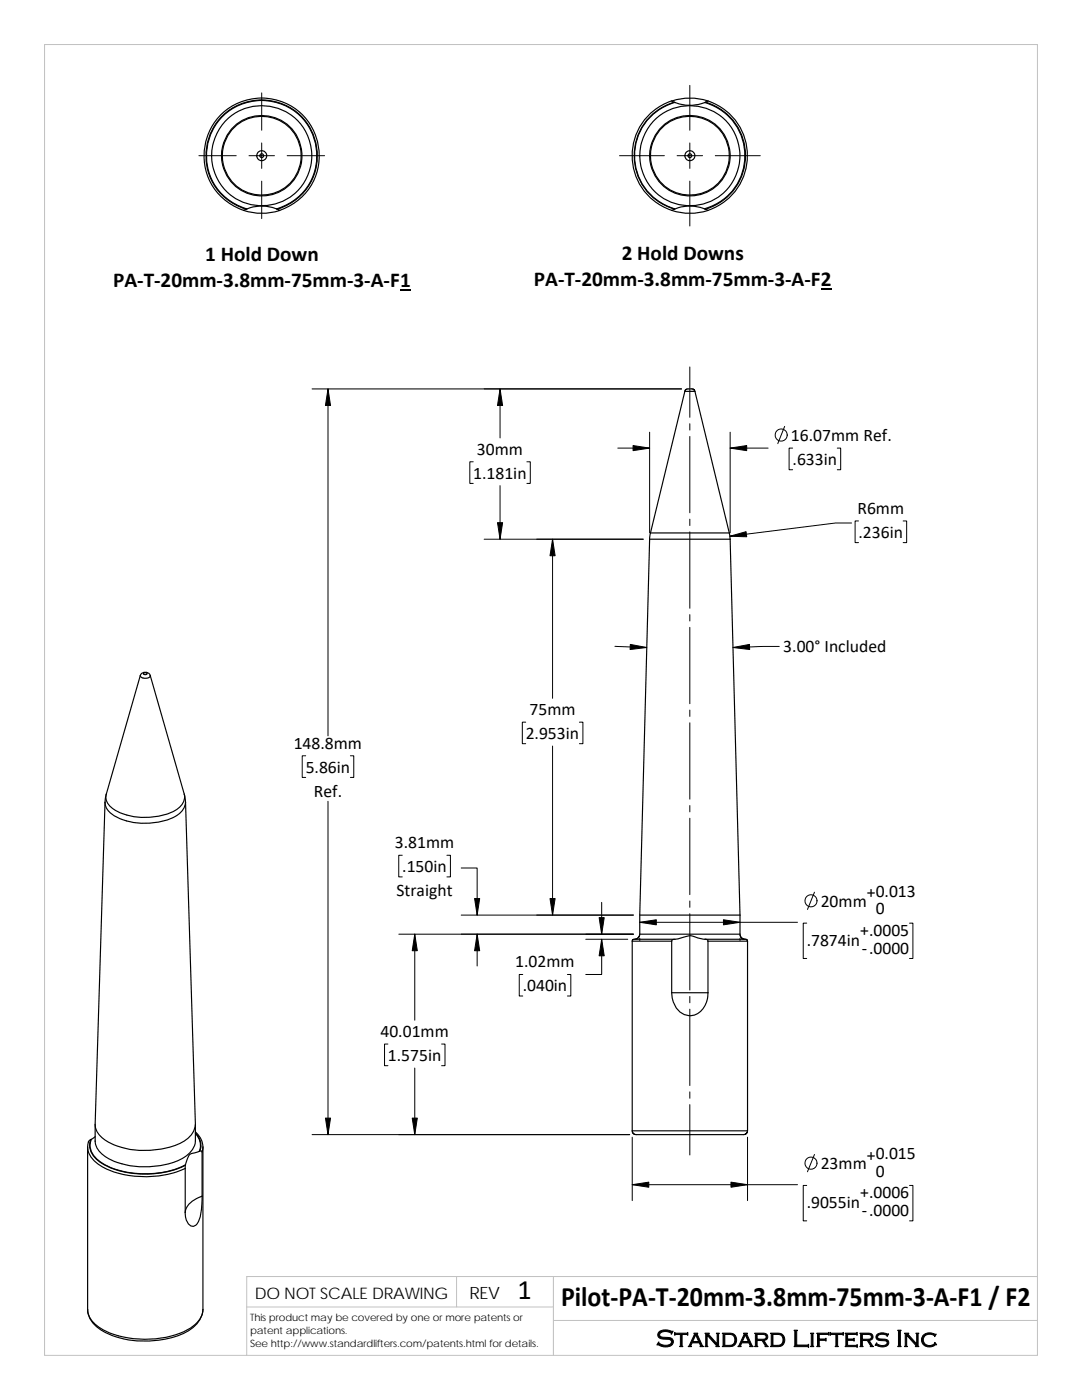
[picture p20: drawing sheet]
<svg xmlns="http://www.w3.org/2000/svg" width="216mm" height="279mm" viewBox="0 0 216 279" stroke-linecap="round" stroke-linejoin="round" font-family="sans-serif">
<defs><g id="words">
<g font-size="5.6">
<text x="103.3" y="259.2">1</text>
<text x="112" y="260.7">Pilot‐PA‐T‐20mm‐3.8mm‐75mm‐3‐A‐F1 / F2</text>
</g>
<text font-size="4.9" x="130.9" y="268.8">Standard Lifters Inc</text>
<g font-size="4.2">
<text x="40.9" y="52.1">1 Hold Down</text>
<text x="124.1" y="51.8">2 Hold Downs</text>
<text x="22.6" y="57.3">PA‐T‐20mm‐3.8mm‐75mm‐3‐A‐F1</text>
<text x="106.5" y="57.1">PA‐T‐20mm‐3.8mm‐75mm‐3‐A‐F2</text>
</g>
<g font-size="3.5">
<text x="157.8" y="88">16.07mm Ref.</text>
<text x="94.4" y="95.5">1.181in</text>
<text x="95.2" y="90.8">30mm</text>
<text x="158.2" y="92.8">.633in</text>
<text x="171.1" y="102.6">R6mm</text>
<text x="171.3" y="107.3">.236in</text>
<text x="156.3" y="130.2">3.00° Included</text>
<text x="105.7" y="142.7">75mm</text>
<text x="58.6" y="149.4">148.8mm</text>
<text x="104.9" y="147.5">2.953in</text>
<text x="61" y="154.2">5.86in</text>
<text x="62.6" y="159">Ref.</text>
<text x="78.8" y="169.3">3.81mm</text>
<text x="79.1" y="178.8">Straight</text>
<text x="80.3" y="174.1">.150in</text>
<text x="173" y="179.3">+0.013</text>
<text x="163.8" y="181">20mm</text>
<text x="174.7" y="182.5">0</text>
<text x="161" y="188.8">.7874in</text>
<text x="171.7" y="186.8">+.0005</text>
<text x="172" y="190.3">‐.0000</text>
<text x="102.8" y="193.1">1.02mm</text>
<text x="104.3" y="197.8">.040in</text>
<text x="75.9" y="207">40.01mm</text>
<text x="77.4" y="211.7">1.575in</text>
<text x="163.8" y="233.3">23mm</text>
<text x="173" y="231.6">+0.015</text>
<text x="171.7" y="239.2">+.0006</text>
<text x="174.7" y="234.9">0</text>
<text x="161" y="241.2">.9055in</text>
<text x="172" y="242.7">‐.0000</text>
</g>
<text font-size="3.4" x="93.7" y="259.2">REV</text>
<text font-size="3.2" x="50.8" y="259.3">DO NOT SCALE DRAWING</text>
<g font-size="2">
<text x="49.9" y="263.7">This product may be covered by one or more patents or</text>
<text x="49.9" y="266.2">patent applications.</text>
<text x="49.9" y="268.8">See http://www.standardlifters.com/patents.html for details.</text>
</g>
</g></defs>
<path d="M8.9 8.9h198.1v261.6h-198.1zM91.1 254.8v6M110.4 254.8v15.7M207 254.8h-157.8v15.7M49.2 260.8h61.2M110.4 263.5h96.6" fill="none" stroke="#c0c0c0" stroke-width=".2"/>
<g fill="none" stroke="#000" stroke-width=".23">
<path d="M134 20.2a11.5 11.5 0 0 0-7.9 10.9 11.5 11.5 0 0 0 7.9 10.9M134 20.2l.6 .2M134 20.2a11.7 11.7 0 0 1 7.3 0M134.6 20.4a11.1 11.1 0 0 0-8.1 10.7 11.1 11.1 0 0 0 8.1 10.6M134.6 20.4l.1 .1M134.7 20.4a11 11 0 0 0-8.1 10.7 11 11 0 0 0 8.1 10.6 7.8 7.8 0 0 1 6.1 .1M134.7 20.5a8.1 8.1 0 0 0 5.9 0M140.6 20.5a11 11 0 0 1 8 10.6 11 11 0 0 1-8 10.6M140.8 20.4a11.1 11.1 0 0 1 8 10.7 11.1 11.1 0 0 1-8 10.7M140.8 20.4l-.2 .1M141.3 20.2a11.5 11.5 0 0 1 7.8 10.9 11.5 11.5 0 0 1-7.9 10.9M141.3 20.2l-.5 .2"/>
<path d="M49.1 41.8a11.1 11.1 0 0 1-6-17.2 11.1 11.1 0 0 1 18.2 0 11.1 11.1 0 0 1-6 17.2M49.3 41.7l-.7 .3M49.3 41.7a7.8 7.8 0 0 1 6 .1M55.2 41.7a11 11 0 0 0 6-17 11 11 0 0 0-18.1 .1 11 11 0 0 0 6.2 16.9M55.3 41.8l.5 .2a11.6 11.6 0 0 1-7.2 0M55.8 42a11.5 11.5 0 0 0 5.7-17.7 11.5 11.5 0 0 0-18.6 0 11.5 11.5 0 0 0 5.7 17.7M134.6 41.8l-.6 .2M134.7 41.7l-.1 .1M140.8 41.8l.5 .2a11.6 11.6 0 0 1-7.3 0M136.6 78.1l.5-.5h1.1l.2 .1 .3 .4M138.7 78.1l6.8 28.3M138.7 78.1h-2l-6.9 28.3"/>
<path d="M129.6 107.6h16.1M129.6 107.6l-1.9 78.8M129.8 106.4l-.2 1.2M129.8 106.4h15.7M145.5 106.3l.2 1.3M145.7 107.6l2 75M28 134.8a1.19 1.19 0 0 0 2 .1v-.1M28 134.8l-6.8 23.7M28 134.8a1.08 1.08 0 0 1 1-.6 1.08 1.08 0 0 1 1 .6M28.7 134.3a.37 .37 0 0 1 .4-.1 .37 .37 0 0 1 .2 .3 .36 .36 0 0 1-.4 .2 .36 .36 0 0 1-.2-.4zM30 134.8l6.8 23.7M21.2 158.5a2.75 2.75 0 0 0 1.5 3 12.8 12.8 0 0 0 12.9-.2 2.79 2.79 0 0 0 1.2-2.8"/>
<path d="M21.2 158.5l-.2 1.6M36.8 158.5l.2 1.6M37 160.1a3.5 3.5 0 0 1-2.3 3 12.8 12.8 0 0 1-12.7-.9 2.71 2.71 0 0 1-1-2.1M37 160.1l2 64.3a4.2 4.2 0 0 1-2.6 3.5 16.7 16.7 0 0 1-15.1-.1 4.1 4.1 0 0 1-2.3-3.4l2-64.3M126.2 187.8v37.9M126.2 187.8h7.8M127.7 186.4l-.4 .8-.7 .3M127.7 186.4h20M127.7 182.6h20M134 198.1a4.9 4.9 0 0 0 2.5 4.4 3.5 3.5 0 0 0 4.6-2.9l.2-1.5M134 198.1h7.3M134 187.8v10.3"/>
<path d="M134.6 187.5h-8.2l-.2 .3M140.8 187.5h8.1l.3 .3M140.8 187.5l.4 .1 .1 .2M140.8 187.5l-3-.8-3.4 .8-.4 .3M141.3 187.8v10.3M141.3 187.8h7.9M147.7 182.6v3.8M147.7 186.4l.2 .7 .8 .4M149.2 187.8v37.9M17.5 228.9v32.4a4.7 4.7 0 0 0 3 4 19.4 19.4 0 0 0 17.5-.3 4.8 4.8 0 0 0 2.5-3.7M17.5 228.9a4.6 4.6 0 0 0 2.9 3.9 19.9 19.9 0 0 0 16.6 .4M17.7 227.8l-.2 1.1"/>
<path d="M18.1 227.4l-.4 .5M18.1 227.4a3.7 3.7 0 0 0 1.8 4.5 18.3 18.3 0 0 0 14.4 1.7l1.9-.6 .8-.5M18.2 227.4h-.1M19 224.5v3.3a4.1 4.1 0 0 0 2.3 3.2 16.6 16.6 0 0 0 15.7-.2 4.1 4.1 0 0 0 2-3.1v-3.2M19 226.8l-.1 .1a1.31 1.31 0 0 0-.9 1.6 4.7 4.7 0 0 0 2.7 3.8 18.7 18.7 0 0 0 16.3 .2l.1-.4a2.56 2.56 0 0 1 1-1.8l1.7-.5M37 233.2v8.8M37 232.6v.6M39 226.2a3.3 3.3 0 0 1 .8 3.6M39 225.9a4.1 4.1 0 0 1 1.5 3M39 226.1a3.4 3.4 0 0 1 .9 3.6M39.8 229.8l.3-.1 .2 .2M40.3 238.7a4.4 4.4 0 0 0-3.3 3.3"/>
<path d="M40.3 238.7a12.2 12.2 0 0 1-.9 5.4l-.3 .4-.5 .3a1.84 1.84 0 0 1-1.6-1.9v-.9M40.3 229.9v8.8M40.5 228.9l-.2 1M40.5 228.9v32.4M126.2 225.7l.2 .6 .6 .1h21.4l.6-.3 .2-.4M126.2 225.7h23M17.5 261.3a5.2 5.2 0 0 0 3.3 4.5 18.8 18.8 0 0 0 16.7-.2 5.5 5.5 0 0 0 3-4.3"/>
<circle cx="52.2" cy="31.1" r="1"/>
<circle cx="52.2" cy="31.1" r=".39"/>
<circle cx="52.2" cy="31.1" r="10"/>
<circle cx="52.2" cy="31.1" r="7.9"/>
<circle cx="52.2" cy="31.1" r="8"/>
<circle cx="137.6" cy="31.1" r="1"/>
<circle cx="137.7" cy="31.1" r=".39"/>
<circle cx="137.7" cy="31.1" r="10"/>
<circle cx="137.7" cy="31.1" r="7.9"/>
<circle cx="137.7" cy="31.1" r="8"/>
</g>
<g fill="none" stroke="#000" stroke-width=".2">
<path d="M52.2 18.5v7.5M137.6 17v9M39.7 31.1h7.4M49.7 31.1h5.1M52.2 28.5v5.1M52.2 36.2v7.4M57.3 31.1h7.5M123.6 31.1h9M135.1 31.1h5.1M137.6 28.5v5.1M137.6 36.2v8.9M142.7 31.1h9"/>
<path d="M62.3 77.6h73.7M65.4 77.6v69.3M99.8 77.6v9.8M137.6 73.2v10.1M94.4 92.2h-.7v4.3h.7M99.8 96.9v10.7M105.1 92.2h.7v4.3h-.7M123.3 89.4h6.3M129.6 86.3v20M137.6 84.6v1.2M137.6 87.1v15.2M145.7 86.3v20"/>
<path d="M145.7 89.4h7.6M156.6 85.1l-1.4 3.4M158.2 89.4h-.7v4.3h.7M167.1 89.4h.6v4.3h-.6M96.6 107.6h31.8M110.3 107.6v31.8M137.6 103.6v1.3M137.6 106.2v15.2M169.9 104.4h-3.1l-21.2 2.6M171.3 104h-.7v4.3h.7M180.2 104h.7v4.3h-.7M122.7 129l6.4 .2"/>
<path d="M137.6 122.7v1.2M137.6 125.2v15.2M155.5 129l-9.2 .2M61 150.8h-.7v4.4h.7M65.4 159.9v66.5M69.9 150.8h.7v4.4h-.7M104.9 144.1h-.7v4.3h.7M110.3 148.9v33.7M115.6 144.1h.7v4.3h-.7M137.6 141.7v1.3M137.6 144.3v15.2M80.3 170.7h-.7v4.3h.7"/>
<path d="M89.2 170.7h.7v4.3h-.7M92 173.2h3.2v9.4M137.6 160.8v1.2M137.6 163.3v15.2M137.6 179.8v1.3M162.5 178.1l-1.4 3.4M79.6 186.4h46.8M82.8 186.4v17.2M92 182.6h34.4M95.2 186.4v6.4M104.3 194.5h-.7v4.3h.7M113.2 194.5h.7v4.3h-.7"/>
<path d="M116.9 187.5h8.4M120.1 187.5v7h-3.2M120.1 180.1v6.3M127.7 184.1h31.4M127.7 187.2v.5M137.6 182.4v15.2M137.6 198.9v1.2M147.7 187.2v.5M161 184.2h-.7v7.1h.7M181.5 184.2h.7v7.1h-.7M77.4 208.4h-.7v4.3h.7M82.8 213.1v13.3"/>
<path d="M88.1 208.4h.7v4.3h-.7M137.6 201.4v15.2M137.6 217.9v1.3M62.3 226.4h63.3M126.2 226.9v12.7M126.2 236.4h32.9M137.6 220.5v10M149.2 226.9v12.7M161 236.6h-.7v7h.7M162.5 230.4l-1.4 3.4M181.5 236.6h.7v7h-.7"/>
<circle cx="155.9" cy="86.8" r="1.21"/>
<circle cx="161.8" cy="179.8" r="1.21"/>
<circle cx="161.8" cy="232.1" r="1.21"/>
</g>
<g fill="#000" stroke="#000" stroke-width=".2">
<path d="M65.4 77.6l.6 3.3h-1.1z" fill-rule="evenodd"/>
<path d="M99.8 77.6l.5 3.3h-1z" fill-rule="evenodd"/>
<path d="M126.3 88.9l3.3 .5-3.3 .5z" fill-rule="evenodd"/>
<path d="M145.7 89.4l3.3-.5v1z" fill-rule="evenodd"/>
<path d="M99.3 104.3h1l-.5 3.3z" fill-rule="evenodd"/>
<path d="M110.3 107.6l.5 3.3h-1.1z" fill-rule="evenodd"/>
<path d="M145.6 107l3.3-.9 .1 1z" fill-rule="evenodd"/>
<path d="M125.8 128.6l3.3 .6-3.4 .4z" fill-rule="evenodd"/>
<path d="M146.3 129.2l3.2-.6 .1 1z" fill-rule="evenodd"/>
<path d="M82.8 186.4l.5 3.3h-1z" fill-rule="evenodd"/>
<path d="M94.7 179.3h1l-.5 3.3z" fill-rule="evenodd"/>
<path d="M95.2 186.4l.5 3.3h-1z" fill-rule="evenodd"/>
<path d="M109.7 179.3h1.1l-.5 3.3z" fill-rule="evenodd"/>
<path d="M119.5 183.1h1.1l-.5 3.3z" fill-rule="evenodd"/>
<path d="M120.1 187.5l.5 3.3h-1.1z" fill-rule="evenodd"/>
<path d="M127.7 184.1l3.3-.5v1z" fill-rule="evenodd"/>
<path d="M144.4 183.6l3.3 .5-3.3 .5z" fill-rule="evenodd"/>
<path d="M64.9 223.1h1.1l-.6 3.3z" fill-rule="evenodd"/>
<path d="M82.3 223.1h1l-.5 3.3z" fill-rule="evenodd"/>
<path d="M126.2 236.4l3.3-.5v1z" fill-rule="evenodd"/>
<path d="M145.9 235.9l3.3 .5-3.3 .5z" fill-rule="evenodd"/>
</g>
<path d="M79.8 58h2.2M163.8 57.7h2.2" fill="none" stroke="#000" stroke-width=".28"/>
<use href="#words"/>
</svg>
